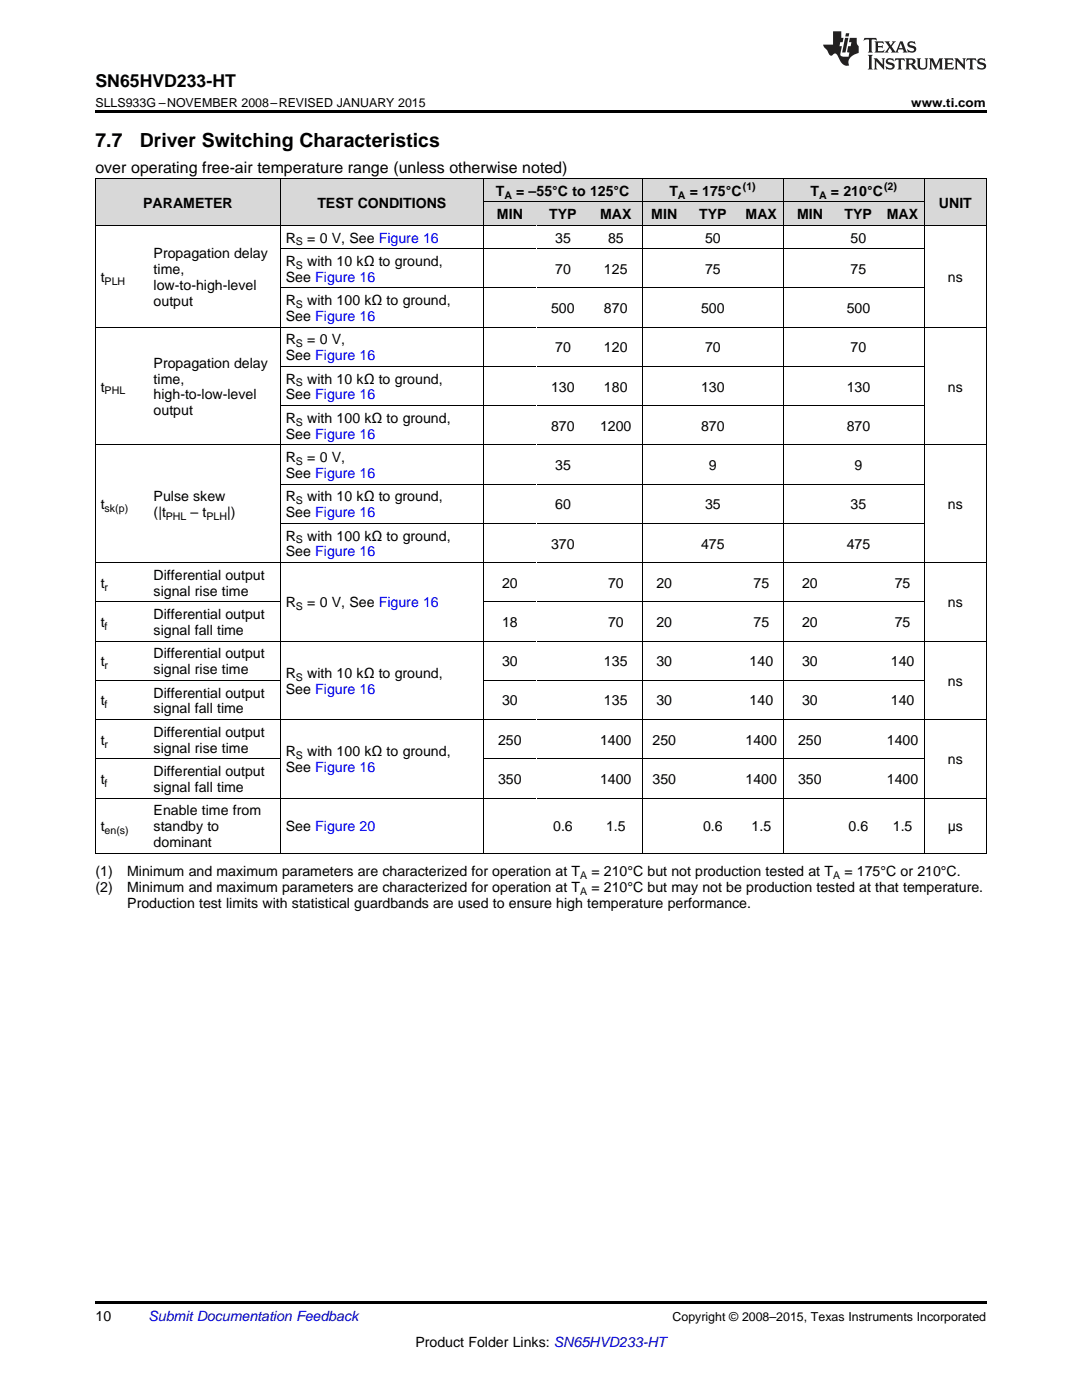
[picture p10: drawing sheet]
<svg xmlns="http://www.w3.org/2000/svg" width="216mm" height="279mm" viewBox="0 0 216 279" stroke-linecap="round" stroke-linejoin="round" font-family="sans-serif">
<defs><g id="words">
<g font-size="3.9">
<text x="19" y="29.3">7.7</text>
<text x="27.9" y="29.3">Driver Switching Characteristics</text>
</g>
<text font-size="3.5" x="19" y="17.3">SN65HVD233-HT</text>
<text font-size="3.2" x="19" y="34.4">over operating free-air temperature range (unless otherwise noted)</text>
<g font-size="2.8">
<text x="28.6" y="41.4">PARAMETER</text>
<text x="63.3" y="41.4">TEST CONDITIONS</text>
<text x="99" y="39.1">T</text>
<text x="103" y="39.1">= –</text>
<text x="107.1" y="39.1">55°C to</text>
<text x="117.7" y="39.1">125°C</text>
<text x="133.6" y="39.1">T</text>
<text x="137.6" y="39.1">= 175°C</text>
<text x="161.7" y="39.1">T</text>
<text x="165.8" y="39.1">=</text>
<text x="168.3" y="39.1">210°C</text>
<text x="187.4" y="41.4">UNIT</text>
<text x="99.2" y="43.7">MIN</text>
<text x="109.6" y="43.7">TYP</text>
<text x="119.7" y="43.7">MAX</text>
<text x="130" y="43.7">MIN</text>
<text x="139.5" y="43.7">TYP</text>
<text x="148.8" y="43.7">MAX</text>
<text x="159" y="43.7">MIN</text>
<text x="168.5" y="43.7">TYP</text>
<text x="177" y="43.7">MAX</text>
<text x="30.7" y="51.5">Propagation delay</text>
<text x="57" y="48.4">R</text>
<text x="57" y="53.1">R</text>
<text x="61.3" y="48.4">= 0 V, See Figure 16</text>
<text x="61.3" y="53.1">with 10 kΩ to ground,</text>
<text x="110.8" y="48.4">35</text>
<text x="121.3" y="48.4">85</text>
<text x="140.7" y="48.4">50</text>
<text x="169.7" y="48.4">50</text>
<text x="20.1" y="56.2">t</text>
<text x="30.7" y="54.6">time,</text>
<text x="30.7" y="57.8">low-to-high-level</text>
<text x="57" y="56.2">See Figure 16</text>
<text x="110.8" y="54.6">70</text>
<text x="120.5" y="54.6">125</text>
<text x="140.7" y="54.6">75</text>
<text x="169.7" y="54.6">75</text>
<text x="189.2" y="56.2">ns</text>
<text x="30.7" y="61">output</text>
<text x="57" y="60.9">R</text>
<text x="57" y="64.1">See Figure 16</text>
<text x="61.3" y="60.9">with 100 kΩ to ground,</text>
<text x="110" y="62.5">500</text>
<text x="120.5" y="62.5">870</text>
<text x="139.9" y="62.5">500</text>
<text x="168.9" y="62.5">500</text>
<text x="57" y="68.7">R</text>
<text x="57" y="71.9">See Figure 16</text>
<text x="61.3" y="68.7">= 0 V,</text>
<text x="110.8" y="70.3">70</text>
<text x="120.5" y="70.3">120</text>
<text x="140.7" y="70.3">70</text>
<text x="169.7" y="70.3">70</text>
<text x="30.7" y="73.4">Propagation delay</text>
<text x="30.7" y="76.6">time,</text>
<text x="57" y="76.6">R</text>
<text x="61.3" y="76.6">with 10 kΩ to ground,</text>
<text x="20.1" y="78.1">t</text>
<text x="30.7" y="79.7">high-to-low-level</text>
<text x="30.7" y="82.9">output</text>
<text x="57" y="79.7">See Figure 16</text>
<text x="110" y="78.1">130</text>
<text x="120.5" y="78.1">180</text>
<text x="139.9" y="78.1">130</text>
<text x="168.9" y="78.1">130</text>
<text x="189.2" y="78.1">ns</text>
<text x="57" y="84.4">R</text>
<text x="57" y="87.6">See Figure 16</text>
<text x="61.3" y="84.4">with 100 kΩ to ground,</text>
<text x="110" y="86">870</text>
<text x="119.7" y="86">1200</text>
<text x="139.9" y="86">870</text>
<text x="168.9" y="86">870</text>
<text x="57" y="92.2">R</text>
<text x="57" y="95.4">See Figure 16</text>
<text x="61.3" y="92.2">= 0 V,</text>
<text x="110.8" y="93.8">35</text>
<text x="141.5" y="93.8">9</text>
<text x="170.5" y="93.8">9</text>
<text x="20.1" y="101.6">t</text>
<text x="30.7" y="100">Pulse skew</text>
<text x="57" y="100">R</text>
<text x="61.3" y="100">with 10 kΩ to ground,</text>
<text x="110.8" y="101.6">60</text>
<text x="140.7" y="101.6">35</text>
<text x="169.7" y="101.6">35</text>
<text x="189.2" y="101.6">ns</text>
<text x="30.7" y="103.2">(|t</text>
<text x="38" y="103.2">– t</text>
<text x="45.3" y="103.2">|)</text>
<text x="57" y="103.2">See Figure 16</text>
<text x="57" y="107.9">R</text>
<text x="61.3" y="107.9">with 100 kΩ to ground,</text>
<text x="57" y="111.1">See Figure 16</text>
<text x="110" y="109.5">370</text>
<text x="139.9" y="109.5">475</text>
<text x="168.9" y="109.5">475</text>
<text x="20.1" y="117.3">t</text>
<text x="30.7" y="115.7">Differential output</text>
<text x="30.7" y="118.9">signal rise time</text>
<text x="100.2" y="117.3">20</text>
<text x="121.3" y="117.3">70</text>
<text x="131" y="117.3">20</text>
<text x="150.4" y="117.3">75</text>
<text x="160.1" y="117.3">20</text>
<text x="178.5" y="117.3">75</text>
<text x="20.1" y="125.1">t</text>
<text x="30.7" y="123.5">Differential output</text>
<text x="57" y="121.2">R</text>
<text x="61.3" y="121.2">= 0 V, See Figure 16</text>
<text x="100.2" y="125.1">18</text>
<text x="121.3" y="125.1">70</text>
<text x="131" y="125.1">20</text>
<text x="150.4" y="125.1">75</text>
<text x="160.1" y="125.1">20</text>
<text x="178.5" y="125.1">75</text>
<text x="189.2" y="121.2">ns</text>
<text x="30.7" y="126.7">signal fall time</text>
<text x="30.7" y="131.4">Differential output</text>
<text x="20.1" y="133">t</text>
<text x="30.7" y="134.5">signal rise time</text>
<text x="57" y="135.3">R</text>
<text x="61.3" y="135.3">with 10 kΩ to ground,</text>
<text x="100.2" y="133">30</text>
<text x="120.5" y="133">135</text>
<text x="131" y="133">30</text>
<text x="149.6" y="133">140</text>
<text x="160.1" y="133">30</text>
<text x="177.8" y="133">140</text>
<text x="189.2" y="136.9">ns</text>
<text x="20.1" y="140.8">t</text>
<text x="30.7" y="139.2">Differential output</text>
<text x="30.7" y="142.4">signal fall time</text>
<text x="57" y="138.5">See Figure 16</text>
<text x="100.2" y="140.8">30</text>
<text x="120.5" y="140.8">135</text>
<text x="131" y="140.8">30</text>
<text x="149.6" y="140.8">140</text>
<text x="160.1" y="140.8">30</text>
<text x="177.8" y="140.8">140</text>
<text x="20.1" y="148.6">t</text>
<text x="30.7" y="147">Differential output</text>
<text x="99.4" y="148.6">250</text>
<text x="119.7" y="148.6">1400</text>
<text x="130.2" y="148.6">250</text>
<text x="148.8" y="148.6">1400</text>
<text x="159.2" y="148.6">250</text>
<text x="177" y="148.6">1400</text>
<text x="30.7" y="150.2">signal rise time</text>
<text x="30.7" y="154.9">Differential output</text>
<text x="57" y="151">R</text>
<text x="57" y="154.1">See Figure 16</text>
<text x="61.3" y="151">with 100 kΩ to ground,</text>
<text x="189.2" y="152.5">ns</text>
<text x="20.1" y="156.5">t</text>
<text x="30.7" y="158">signal fall time</text>
<text x="99.4" y="156.5">350</text>
<text x="119.7" y="156.5">1400</text>
<text x="130.2" y="156.5">350</text>
<text x="148.8" y="156.5">1400</text>
<text x="159.2" y="156.5">350</text>
<text x="177" y="156.5">1400</text>
<text x="20.1" y="165.9">t</text>
<text x="30.7" y="162.7">Enable time from</text>
<text x="30.7" y="165.9">standby to</text>
<text x="57" y="165.9">See Figure 20</text>
<text x="110.4" y="165.9">0.6</text>
<text x="120.9" y="165.9">1.5</text>
<text x="140.3" y="165.9">0.6</text>
<text x="150" y="165.9">1.5</text>
<text x="169.3" y="165.9">0.6</text>
<text x="178.2" y="165.9">1.5</text>
<text x="189.1" y="165.9">μs</text>
<text x="30.7" y="169.1">dominant</text>
<text x="19" y="174.9">(1)</text>
<text x="19" y="178.1">(2)</text>
<text x="25.4" y="174.9">Minimum and maximum parameters are characterized for operation at T</text>
<text x="25.4" y="178.1">Minimum and maximum parameters are characterized for operation at T</text>
<text x="118" y="174.9">= 210°C but not production tested at T</text>
<text x="118" y="178.1">= 210°C but may not be production tested at that temperature.</text>
<text x="168.5" y="174.9">= 175°C or 210°C.</text>
<text x="25.4" y="181.3">Production test limits with statistical guardbands are used to ensure high temperature performance.</text>
<text x="19" y="263.6">10</text>
<text x="82.9" y="268.9">Product Folder Links: SN65HVD233-HT</text>
</g>
<text font-size="2.8" fill="#0000c8" x="29.6" y="263.6">Submit Documentation Feedback</text>
<g font-size="2.5">
<text x="19" y="21.4">SLLS933G –NOVEMBER 2008–REVISED JANUARY 2015</text>
<text x="181.8" y="21.4">www.ti.com</text>
<text x="134.2" y="263.6">Copyright © 2008–2015, Texas Instruments Incorporated</text>
</g>
<g font-size="2.1">
<text x="100.6" y="39.7">A</text>
<text x="135.3" y="39.7">A</text>
<text x="148.2" y="38">(1)</text>
<text x="163.4" y="39.7">A</text>
<text x="176.4" y="38">(2)</text>
<text x="59.1" y="49">S</text>
<text x="59.1" y="53.6">S</text>
<text x="20.9" y="56.8">PLH</text>
<text x="59.1" y="61.5">S</text>
<text x="59.1" y="69.3">S</text>
<text x="59.1" y="77.1">S</text>
<text x="20.9" y="78.7">PHL</text>
<text x="59.1" y="84.9">S</text>
<text x="59.1" y="92.8">S</text>
<text x="59.1" y="100.6">S</text>
<text x="20.9" y="102.2">sk(p)</text>
<text x="33.1" y="103.8">PHL</text>
<text x="41.2" y="103.8">PLH</text>
<text x="59.1" y="108.4">S</text>
<text x="20.9" y="117.9">r</text>
<text x="20.9" y="125.7">f</text>
<text x="59.1" y="121.8">S</text>
<text x="20.9" y="133.5">r</text>
<text x="59.1" y="135.9">S</text>
<text x="20.9" y="141.4">f</text>
<text x="20.9" y="149.2">r</text>
<text x="59.1" y="151.5">S</text>
<text x="20.9" y="157">f</text>
<text x="20.9" y="166.4">en(s)</text>
<text x="115.7" y="175.5">A</text>
<text x="115.7" y="178.6">A</text>
<text x="166.2" y="175.5">A</text>
</g>
</g></defs>
<g fill="#d8d8d8">
<path d="M19 35.7h10.6v9.3h-10.6z"/>
<path d="M29.6 35.7h26.4v9.3h-26.4z"/>
<path d="M56 35.7h40.5v9.3h-40.5z"/>
<path d="M96.5 40.4h10.6v4.6h-10.6z"/>
<path d="M107.1 40.4h10.5v4.6h-10.5z"/>
<path d="M117.6 40.4h10.6v4.6h-10.6z"/>
<path d="M128.2 40.4h8.8v4.6h-8.8z"/>
<path d="M137 40.4h10.5v4.6h-10.5z"/>
<path d="M147.5 40.4h8.9v4.6h-8.9z"/>
<path d="M156.4 40.4h10.5v4.6h-10.5z"/>
<path d="M166.9 40.4h8.8v4.6h-8.8z"/>
<path d="M175.7 40.4h8.8v4.6h-8.8z"/>
<path d="M184.5 35.7h12.3v9.3h-12.3z"/>
<path d="M96.5 35.7h10.6v4.7h-10.6z"/>
<path d="M107.1 35.7h10.5v4.7h-10.5z"/>
<path d="M117.6 35.7h10.6v4.7h-10.6z"/>
<path d="M128.2 35.7h8.8v4.7h-8.8z"/>
<path d="M137 35.7h10.5v4.7h-10.5z"/>
<path d="M147.5 35.7h8.9v4.7h-8.9z"/>
<path d="M156.4 35.7h10.5v4.7h-10.5z"/>
<path d="M166.9 35.7h8.8v4.7h-8.8z"/>
<path d="M175.7 35.7h8.8v4.7h-8.8z"/>
</g>
<g fill="#000">
<path d="M19 22h177.8v.5h-177.8zM19 170.3h.2zM55.9 170.3h.1zM96.4 170.3h.1zM107 170.3h.1zM117.5 170.3h.1zM128.1 170.3h.1zM136.9 170.3h.1zM147.4 170.3h.1zM156.2 170.3h.2zM166.8 170.3h.1zM175.6 170.3h.1z"/>
<path d="M184.4 170.3h.1zM196.7 170.3h.1zM19 259.7h177.8v.5h-177.8z"/>
</g>
<g fill="none" stroke="#000" stroke-width=".2">
<path d="M19 35.6h177.8M19.1 35.7v134.6M55.9 35.7v134.6M96.4 35.7v134.6M128.1 35.7v134.6M156.3 35.7v134.6M184.4 35.7v134.6M196.8 35.7v134.6M19 45h177.8M56 57.4h128.5M56 49.6h128.5M96.5 40.3h88"/>
<path d="M19 65.3h177.8M56 73.1h128.5M19 88.8h177.8M56 96.6h128.5M56 80.9h128.5M19 112.3h177.8M56 104.4h128.5M19 135.8h37M19 127.9h177.8M19 120.1h37M96.5 135.8h88M96.5 120.1h88"/>
<path d="M19 159.3h177.8M19 151.4h37M19 143.6h177.8M96.5 151.4h88M19 170.3h177.8"/>
</g>
<g fill="#231f20">
<path d="M172.5 7.6l-.1 .5 .4-.2h.6v.1v2.1l-.2 .4h.9l-.2-.4v-2.1l.1-.1h.5l.5 .2-.2-.5zM174.5 8.3l.2 .3v1.5l-.2 .4h1.8l.2-.6a1.04 1.04 0 0 1-1.3 .2v-.7h.6l.3 .2v-.6l-.3 .2h-.6v-.6l.8-.1 .4 .3-.2-.5zM176.5 8.3l.9 1.1-.9 1.1h.8l-.2-.2 .4-.7 .5 .7-.2 .2h1.5l-.2-.2 .2-.4h.9l.1 .4-.2 .2h1l-.3-.3-.7-1.9h-.5l-.9 2-.8-1 .9-1h-.8l.1 .3-.4 .5-.3-.6 .1-.2zM179.7 8.6l.4 1h-.7zM181.3 8.4a.63 .63 0 0 0-.2 .7 .63 .63 0 0 0 .6 .4l.6 .2 .1 .2a.75 .75 0 0 1-.7 .4 .75 .75 0 0 1-.6-.5l.1 .7 .1-.1a1.11 1.11 0 0 0 1.5-.6 1.13 1.13 0 0 0-1.2-.8l-.1-.4a1.04 1.04 0 0 1 1.2 .2l-.2-.5-.2 .1-.4-.2zM173.2 10.9l.2 .4v2.2l-.2 .4h1l-.3-.4v-2.2l.3-.4zM174.3 11.6l.3 .4v1.5l-.3 .4h.8l-.2-.4v-1.3l1.5 1.7v-1.9l.2-.4h-.7l.2 .4v.9l-1.1-1.3zM177 11.8a.62 .62 0 0 0-.2 .7 .62 .62 0 0 0 .6 .4l.6 .1 .1 .3a.76 .76 0 0 1-.7 .3 .76 .76 0 0 1-.7-.4l.2 .7 .1-.1a1.11 1.11 0 0 0 1.5-.6 1.13 1.13 0 0 0-1.2-.8l-.1-.4a1.04 1.04 0 0 1 1.2 .2l-.2-.6-.2 .1-.5-.1zM178.7 11.6l-.2 .6a.61 .61 0 0 1 .8-.3v1.6l-.2 .4h.9l-.2-.4v-1.6a.63 .63 0 0 1 .7 .3l-.1-.6zM180.6 11.6l.3 .4v1.5l-.3 .4h1l-.2-.2-.1-.8 .6 .2a.76 .76 0 0 0 1.2 .7l-1-1a.58 .58 0 0 0 .6-.5 .58 .58 0 0 0-.5-.6zM181.4 11.9h.1a.45 .45 0 0 1 .5 .1 .45 .45 0 0 1 .1 .5l-.8 .2zM182.9 11.6l.2 .2a2.17 2.17 0 0 0 .3 1.9 .99 .99 0 0 0 1.6-.6v-1.1l.2-.4h-.7l.2 .2a1.92 1.92 0 0 1-.2 1.8 .6 .6 0 0 1-.9-.5v-1.1l.2-.4zM185.4 11.6l.2 .4v1.5l-.2 .4h.7l-.2-.4v-1.4l.8 1.8 .8-1.8v1.4l-.2 .4h.9l-.2-.4v-1.5l.2-.4h-.8l-.6 1.5-.6-1.5zM188.4 11.6l.2 .4v1.5l-.2 .4h1.8l.1-.6a1.04 1.04 0 0 1-1.2 .1v-.6h.5l.4 .2v-.6l-.4 .2h-.5v-.7h.8l.3 .3-.1-.6zM190.5 11.6l.2 .4v1.5l-.2 .4h.7l-.2-.4v-1.3l1.5 1.7v-1.9l.2-.4h-.7l.2 .4v.9l-1.1-1.3zM192.9 11.6l-.1 .6a.61 .61 0 0 1 .7-.3l.1 1.6-.3 .4h1l-.3-.4 .1-1.6a.63 .63 0 0 1 .7 .3l-.1-.6zM195.2 11.8a.62 .62 0 0 0-.2 .7 .62 .62 0 0 0 .6 .4l.6 .1 .1 .3a.76 .76 0 0 1-.7 .3 .76 .76 0 0 1-.6-.4l.1 .7 .1-.1a1.11 1.11 0 0 0 1.6-.6 1.13 1.13 0 0 0-1.3-.8l-.1-.4a1.04 1.04 0 0 1 1.2 .2l-.1-.6-.2 .1-.5-.1z"/>
<path d="M166.2 6.3v2.6h-1.9v.4l.8 .9a.91 .91 0 0 0 1 .8 .56 .56 0 0 1 .5-.3 .56 .56 0 0 1 .5 .3l.4 .8a1.53 1.53 0 0 0 1.9 1.2 1.54 1.54 0 0 1 1-2.1l.9-.3v-1.4a1.52 1.52 0 0 1-.4-1.6h-1.3l-.2 .8h.5l-.2 .8h-.5l-.1 1v.2l.4 .1-.2 .8a1.93 1.93 0 0 1-1.6-.3l.3-1.8h-.5l.2-.8h.4l.2-.8h-.4v-1.3zM168.6 7.6l-.6 2.9h.7l.6-2.9zM168.8 6.6l-.1 .7h.6l.2-.7z"/>
</g>
<use href="#words"/>
</svg>
